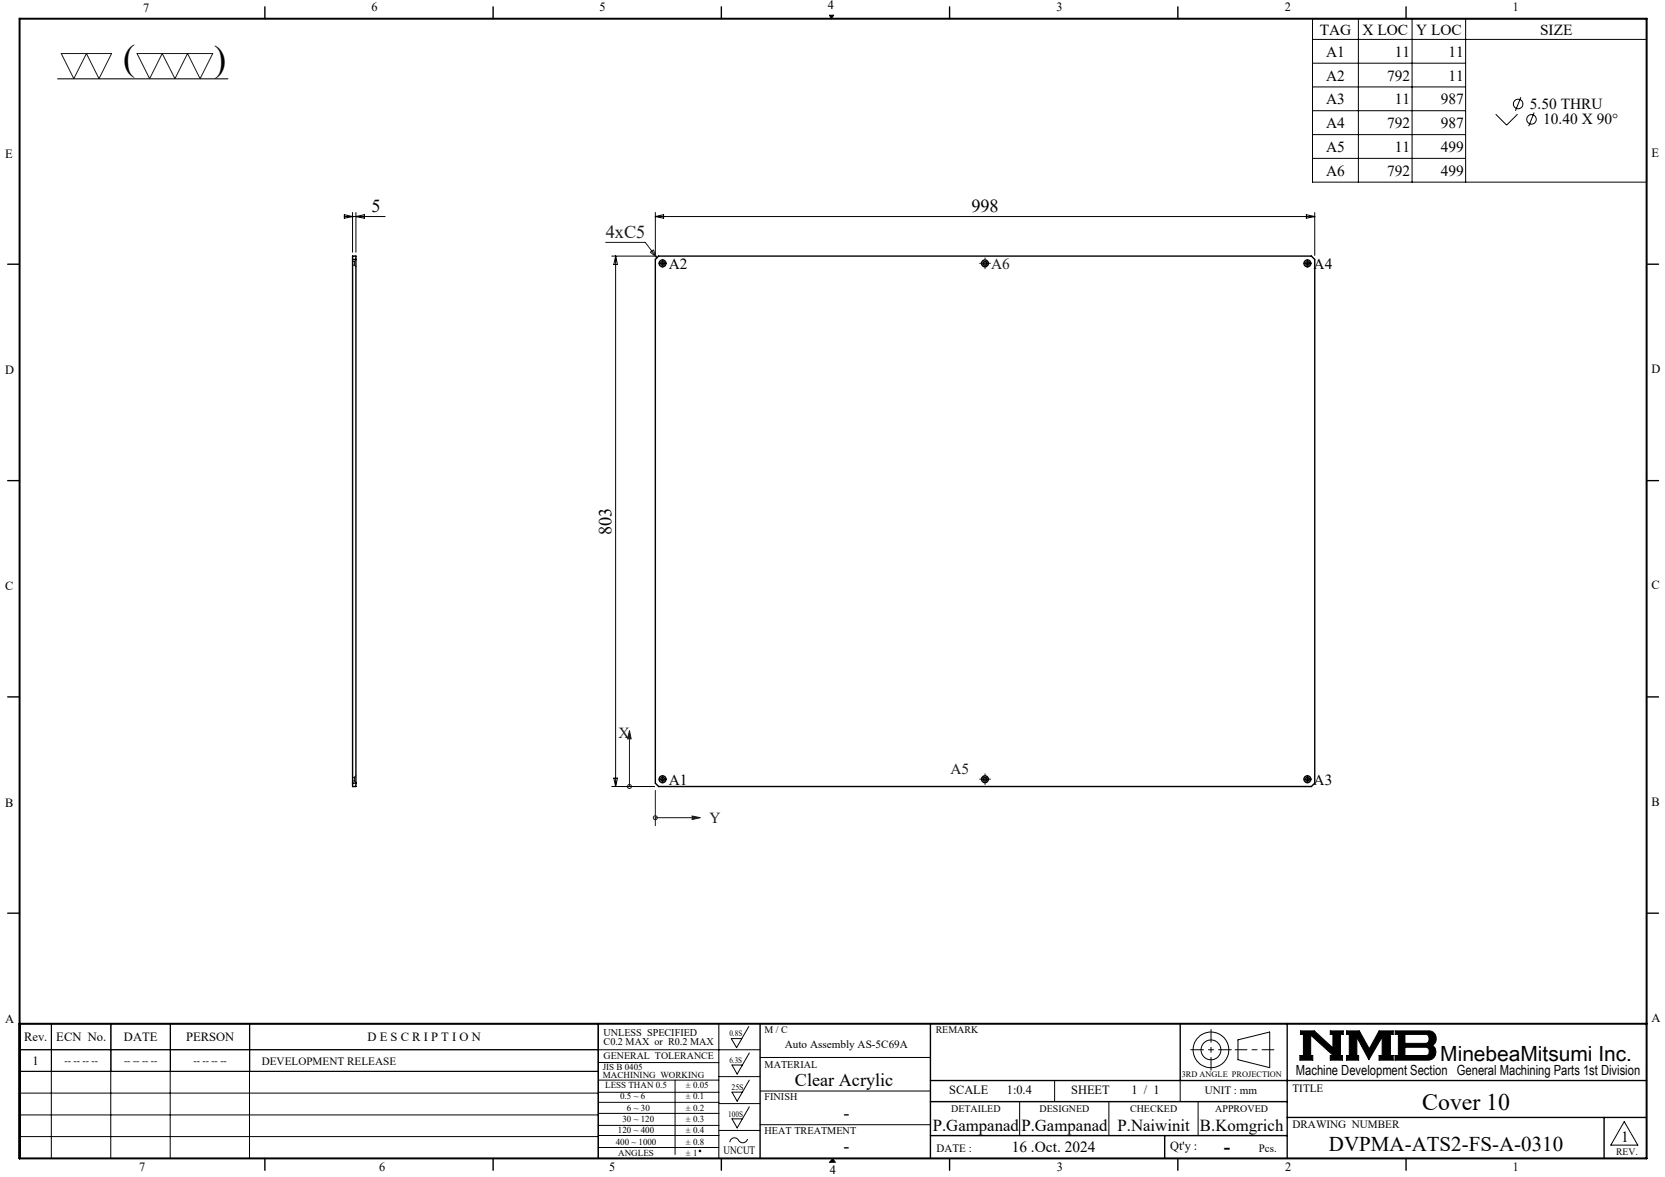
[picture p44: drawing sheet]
<svg xmlns="http://www.w3.org/2000/svg" width="420mm" height="297mm" viewBox="0 0 420 297" stroke-linecap="round" stroke-linejoin="round" font-family="sans-serif">
<defs><g id="words">
<g font-size="9.2">
<text x="31.1" y="17.7">(</text>
<text x="54" y="17.8">)</text>
</g>
<text font-size="6" x="358.8" y="280">Cover 10</text>
<g font-size="5.3">
<text x="363.3" y="267.7">MinebeaMitsumi Inc.</text>
<text x="335.2" y="290.4">DVPMA-ATS2-FS-A-0310</text>
</g>
<text font-size="4.9" x="308.8" y="290.9">-</text>
<g font-size="4.6">
<text x="93.7" y="53.5">5</text>
<text x="245" y="53.5">998</text>
<text x="154.2" y="135" transform="rotate(-90 154.2 135)">803</text>
<text x="200.5" y="274.1">Clear Acrylic</text>
<text x="212.7" y="282.4">-</text>
<text x="212.8" y="290.6">-</text>
</g>
<text font-size="4.6" fill="#191924" x="152.8" y="60.1">4xC5</text>
<g font-size="4.2">
<text x="235.3" y="285.5">P.Gampanad</text>
<text x="257.6" y="285.5">P.Gampanad</text>
<text x="281.9" y="285.5">P.Naiwinit</text>
<text x="302.7" y="285.5">B.Komgrich</text>
</g>
<g font-size="3.9">
<text x="332.9" y="8.7">TAG</text>
<text x="343.7" y="8.7">X LOC</text>
<text x="357.2" y="8.7">Y LOC</text>
<text x="388.5" y="8.7">SIZE</text>
<text x="334.5" y="14.4">A1</text>
<text x="351.8" y="14.4">11</text>
<text x="365.4" y="14.4">11</text>
<text x="334.5" y="20.3">A2</text>
<text x="349.9" y="20.3">792</text>
<text x="365.4" y="20.3">11</text>
<text x="334.5" y="26.3">A3</text>
<text x="351.8" y="26.3">11</text>
<text x="363.4" y="26.3">987</text>
<text x="385.9" y="27.4">5.50 THRU</text>
<text x="334.5" y="32.3">A4</text>
<text x="349.9" y="32.3">792</text>
<text x="363.4" y="32.3">987</text>
<text x="389.3" y="31.3">10.40 X 90°</text>
<text x="334.5" y="38.3">A5</text>
<text x="351.8" y="38.3">11</text>
<text x="363.4" y="38.3">499</text>
<text x="334.5" y="44.3">A6</text>
<text x="349.9" y="44.3">792</text>
<text x="363.4" y="44.3">499</text>
<text x="168.7" y="67.8">A2</text>
<text x="331.4" y="67.8">A4</text>
<text x="168.7" y="198">A1</text>
<text x="331.4" y="198">A3</text>
<text x="255.2" y="290.6">16 .Oct. 2024</text>
<text x="408.9" y="288.2">1</text>
</g>
<g font-size="3.9" fill="#191924">
<text x="250" y="67.8">A6</text>
<text x="156" y="186.2">X</text>
<text x="239.8" y="195.4">A5</text>
<text x="179" y="207.6">Y</text>
</g>
<text font-size="3.5" x="326.9" y="271.4">Machine Development Section General Machining Parts 1st Division</text>
<g font-size="3.2">
<text x="36.1" y="2.9">7</text>
<text x="93.7" y="2.8">6</text>
<text x="151.3" y="2.8">5</text>
<text x="208.8" y="2.2">4</text>
<text x="266.5" y="2.8">3</text>
<text x="324.1" y="2.8">2</text>
<text x="381.6" y="2.8">1</text>
<text x="1.3" y="39.8">E</text>
<text x="416.6" y="39.5">E</text>
<text x="1.3" y="94.3">D</text>
<text x="416.6" y="94.1">D</text>
<text x="1.3" y="148.9">C</text>
<text x="416.6" y="148.7">C</text>
<text x="1.3" y="203.6">B</text>
<text x="416.6" y="203.3">B</text>
<text x="416.6" y="258">A</text>
<text x="1.3" y="258.1">A</text>
<text x="6.1" y="262.7">Rev.</text>
<text x="14.2" y="262.7">ECN No.</text>
<text x="31.3" y="262.7">DATE</text>
<text x="46.9" y="262.7">PERSON</text>
<text x="92.7" y="262.7">D E S C R I P T I O N</text>
<text x="8.2" y="268.7">1</text>
<text x="239.4" y="276.2">SCALE</text>
<text x="254" y="276.2">1:0.4</text>
<text x="270.2" y="276.2">SHEET</text>
<text x="285.4" y="276.2">1 / 1</text>
<text x="295.2" y="290.1">Qt'y :</text>
<text x="35.1" y="295.5">7</text>
<text x="95.7" y="295.6">6</text>
<text x="153.6" y="295.6">5</text>
<text x="209.3" y="296.3">4</text>
<text x="266.6" y="295.6">3</text>
<text x="324.2" y="295.6">2</text>
<text x="381.6" y="295.6">1</text>
</g>
<g font-size="2.8">
<text x="66" y="268.6">DEVELOPMENT RELEASE</text>
<text x="198" y="264.5">Auto Assembly AS-5C69A</text>
<text x="326" y="275.4">TITLE</text>
<text x="303.9" y="276.2">UNIT : mm</text>
<text x="326" y="284.7">DRAWING NUMBER</text>
<text x="182.5" y="291.2">UNCUT</text>
<text x="236.3" y="290.7">DATE :</text>
<text x="317.6" y="290.6">Pcs.</text>
</g>
<g font-size="2.6">
<text x="152.2" y="261.3">UNLESS SPECIFIED</text>
<text x="152.2" y="263.7">C0.2 MAX or R0.2 MAX</text>
<text x="192.9" y="269.4">MATERIAL</text>
<text x="192.9" y="277.7">FINISH</text>
<text x="192.9" y="286.3">HEAT TREATMENT</text>
</g>
<g font-size="2.5">
<text x="192.9" y="260.7">M / C</text>
<text x="236" y="260.7">REMARK</text>
<text x="16.3" y="268.5">-- -- -- --</text>
<text x="31.3" y="268.5">-- -- -- --</text>
<text x="48.8" y="268.5">-- -- -- --</text>
<text x="152.3" y="267.3">GENERAL TOLERANCE</text>
<text x="239.9" y="280.5">DETAILED</text>
<text x="262.2" y="280.5">DESIGNED</text>
<text x="285.1" y="280.5">CHECKED</text>
<text x="306.6" y="280.5">APPROVED</text>
<text x="407.7" y="291.5">REV.</text>
</g>
<g font-size="2.3">
<text x="152.1" y="270">JIS B 0405</text>
<text x="152.1" y="272.1">MACHINING WORKING</text>
<text x="152.7" y="274.6">LESS THAN 0.5</text>
<text x="173" y="274.6">± 0.05</text>
<text x="156.4" y="277.4">0.5 ~ 6</text>
<text x="158.1" y="280.3">6 ~ 30</text>
<text x="173" y="277.4">± 0.1</text>
<text x="173" y="280.3">± 0.2</text>
<text x="155.9" y="286">120 ~ 400</text>
<text x="157" y="283.2">30 ~ 120</text>
<text x="173" y="283.2">± 0.3</text>
<text x="173" y="286">± 0.4</text>
<text x="155.3" y="288.9">400 ~ 1000</text>
<text x="155.9" y="291.7">ANGLES</text>
<text x="173" y="288.9">± 0.8</text>
<text x="173" y="291.7">± 1</text>
</g>
<g font-size="2.1">
<text x="184" y="261.5">0.8S</text>
<text x="184" y="268.1">6.3S</text>
<text x="184.5" y="275">25S</text>
<text x="298.1" y="271.8">3RD ANGLE PROJECTION</text>
<text x="183.7" y="281.9">100S</text>
</g>
</g></defs>
<g fill="none" stroke="#000" stroke-width=".25">
<path d="M14.5 19.9h43M209.2 3.8h1.1l-.6 .9zM331.1 4.7h84.3v41.3h-84.3zM331.1 15.9h38.6M331.1 9.9h84.3M342.7 4.7v41.3M356.2 4.7v41.3M369.7 4.7v41.3M331.1 21.9h38.6M331.1 27.9h38.6M331.1 34h38.6M331.1 40h38.6"/>
<path d="M377.3 28.8l2.7 2.8 2.8-2.8M383.6 24.5l-1.3 3.5M387 28.4l-1.4 3.5M86.9 54.6h10.3M86.9 54.2l2 .4-2 .5zM88.9 53.6v10M89.8 53.6v10M89.8 54.6l2.1-.4v.9zM165.3 54.6h166.3M165.3 53.6v10.8M165.3 54.6l2.1-.4v.9zM329.5 54.2l2.1 .4-2.1 .5z"/>
<path d="M331.6 53.6v10.8M154.3 64.6h10.8M155.3 64.6v133.9M155.3 64.6l.5 2.1h-1zM166.6 66.5h1M167.1 66v1M329.3 66.5h1M329.8 66v1M154.3 198.5h10.8M154.8 196.4h1l-.5 2.1zM166.6 196.6h1M167.1 196.1v1"/>
<path d="M329.3 196.6h1M329.8 196.1v1M12.9 258.3v34M13 258.3v12M27.9 258.3v34M28 258.3v12M42.9 258.3v34M43 258.3v12M62.9 258.3v34M63 258.3v12M150.9 258.3v34M181.3 258.3v34"/>
<path d="M188.9 259l-3.1 5.4-1.3-2.3h2.6M4.9 264.9h186.8M4.9 275.8h146M5 270.3v-12h146v12l-146.1 .1M5 264.9h146M150.9 278.2h30.4M150.9 275.6h30.4M150.9 272.6h30.4M150.9 268.1h30.4M170.3 272.6v18.7M181.3 271.7h10.4M181.3 278.5h10.4"/>
<path d="M189 279.3l-3.1 5.3-1.3-2.3h2.7M189 265.7l-3.1 5.3-1.3-2.3h2.7M189 272.6l-3.1 5.3-1.3-2.3h2.7M191.7 266.8h43M191.7 275.3h43M257.2 278v8.6M266 272.7v5.3M279.7 278v8.6M297.7 272.7v5.3M302.2 278v8.6M312.3 262.4l8-2v9l-8-2zM328 260.1h3.5l4.7 4.3v-3.4h-.6v-.9h3.2v.9h-.7v5.3h.5v1.2h-3v-1.2h.7l-5.7-5.1v5.1h.6v1.2h-3.3v-1.2h.9v-5.3h-.8z"/>
<path d="M339.7 260.1h3.2l2.5 4.6 2.5-4.6h3.5v.9h-.7v5.3h.7v1.2h-3.5v-1.2h.8v-4.6l-3.4 5.7-3-5.7v4.6h.4v1.2h-3v-1.2h.7v-5.3h-.7zM351.9 260.1h8.4a1.97 1.97 0 0 1 1.9 1.5 1.97 1.97 0 0 1-.9 2.2 2.03 2.03 0 0 1 .8 2.2 2.03 2.03 0 0 1-1.8 1.5h-8.4v-1.2h.8v-5.3h-.8zM354.4 261h5.4l.6 .5v1.2l-.4 .5-.3 .1h-5.3zM354.4 264.3h5.4l.6 .4 .1 1a.79 .79 0 0 1-.8 .6h-5.3zM4.9 281.3h146M4.9 286.8h146M150.9 280.9h30.4M150.9 286.5h30.4M150.9 284h30.4M150.9 289.6h30.4M181.3 285.3h10.4M188.6 287.4a1.29 1.29 0 0 1-1.2 1 1.29 1.29 0 0 1-1.3-.9 1.14 1.14 0 0 0-1.3-.3 1.14 1.14 0 0 0-.7 1.1"/>
<path d="M191.7 283.8h43M210 292.3l.7 1M409.7 283l3.4 6h-6.8z"/>
<circle cx="383" cy="26.2" r="1.21"/>
<circle cx="386.3" cy="30.1" r="1.2"/>
<circle cx="305.5" cy="264.9" r="2.51"/>
<circle cx="305.5" cy="264.9" r="4.5"/>
</g>
<path d="M311.6 264.9h9.7" fill="none" stroke="#000" stroke-width=".25" stroke-dasharray="15.2 1.3 1.3 1.3" stroke-dashoffset="12.3"/>
<path d="M305.5 259.8v10.2M300.4 264.9h10.2" fill="none" stroke="#000" stroke-width=".25" stroke-dasharray="15.2 1.3 1.3 1.3" stroke-dashoffset="12"/>
<g fill="none" stroke="#000" stroke-width=".35">
<path d="M66.8 1.7v3M124.4 1.7v3M182 1.7v3M239.5 1.7v3M297.1 1.7v3M354.7 1.7v3M1.9 66.7h3M415.4 66.7h3M1.9 121.3h3M415.4 121.3h3M1.9 175.9h3M415.4 175.9h3"/>
<path d="M1.9 230.4h3M415.4 230.4h3M150.9 258.3v34M191.7 258.3v34M234.7 258.3v34M297.7 258.3v14.4M324.7 258.3v34M234.7 272.7h180.7M234.7 278h90M66.8 292.3v3M124.4 292.3v3M182 292.3v3"/>
<path d="M234.7 286.6h90M239.5 292.3v3M293.8 286.6v5.7M297.1 292.3v3M324.7 282h90.7M354.7 292.3v3M404.6 282v10.3"/>
</g>
<path d="M4.9 4.7h410.5v287.6h-410.5zM4.9 258.3h410.5" fill="none" stroke="#000" stroke-width=".5"/>
<path d="M210 292.3l-.7 1h1.4" fill="none" stroke="#00f" stroke-width=".25"/>
<g fill="#000">
<path d="M210 292.3l.7 1h-1.4z"/>
<path d="M209.2 3.8l.5 .9 .6-.9zM328 260.1v.9h.8v5.3h-.9v1.2h3.3v-1.2h-.6v-5.1l5.7 5.1h-.7v1.2h3v-1.2h-.5v-5.3h.7v-.9h-3.2v.9h.6v3.4l-4.7-4.3zM351.9 260.1v.9h.8v5.3h-.8v1.2h8.6l.7-.2 .6-.5 .4-.8v-.8l-.3-.8-.6-.6 .8-.8 .2-1.3-.5-.9-.5-.5-.6-.2zM354.4 264.3h5.4l.6 .4 .1 1-.6 .6h-5.5zM354.4 261l5.5 .1 .5 .5v1.1l-.3 .5-.3 .1h-5.4zM339.7 260.1v.9h.7v5.3h-.7v1.2h3v-1.2h-.4v-4.6l3 5.7 3.4-5.7v4.6h-.8v1.2h3.5v-1.2h-.7v-5.3h.7v-.9h-3.5l-2.5 4.6-2.5-4.6z" fill-rule="evenodd"/>
</g>
<g fill="none" stroke="#191924" stroke-width=".25">
<path d="M15.5 13.5h12.7l-3.2 6.4-3.2-6.4-3.2 6.4zM34.6 13.5h19.1l-3.2 6.4-3.2-6.4-3.2 6.4-3.2-6.4-3.2 6.4zM152.8 61.2h10l2.9 3.8M164.1 63.6l.7-.5 .9 1.9zM248 66.5h1M248.5 66v1M156.8 198.5h7.5M158.8 184.4l.4 2h-.9zM158.8 186.4v12.1M165.3 199.5v8.8M248 196.6h1M248.5 196.1v1"/>
<path d="M165.3 206.3h9.3M174.6 205.9l2.1 .4-2.1 .5z"/>
<circle cx="158.8" cy="198.5" r=".49"/>
<circle cx="165.3" cy="206.3" r=".5"/>
</g>
<g fill="none" stroke="#000" stroke-width=".25" stroke-dasharray="15.2 1.3 1.3 1.3">
<path d="M166.6 66.4h-.4M167.1 65.9v-.4M167.1 66.9v.5M167.6 66.4h.5M329.3 66.4h-.4M329.8 65.9v-.4M329.8 66.9v.5M330.3 66.4h.5M166.6 196.6h-.4M167.1 196.1v-.4M167.1 197.1v.5M167.6 196.6h.5"/>
<path d="M329.3 196.6h-.4M329.8 196.1v-.4M329.8 197.1v.5M330.3 196.6h.5"/>
</g>
<path d="M247.5 66.4h-.4M248.5 65.4v-.3M248.5 67.4v.4M249.5 66.4h.3M247.5 196.6h-.4M248.5 195.6v-.4M248.5 197.6v.4M249.5 196.6h.3" fill="none" stroke="#191924" stroke-width=".25" stroke-dasharray="15.2 1.3 1.3 1.3"/>
<path d="M158.8 184.4l.4 2h-.9zM174.6 205.9l2.1 .4-2.1 .5z" fill="#191924"/>
<g fill="none" stroke="#000" stroke-width=".35">
<path d="M88.9 64.6h.9v133.9h-.9zM88.9 65.5h.9M166.1 64.6h164.7l.8 .9v132.1l-.8 .9h-164.7l-.8-.9v-132.1zM88.9 197.6h.9"/>
<circle cx="167.1" cy="66.5" r=".86"/>
<circle cx="167.2" cy="66.5" r=".45"/>
<circle cx="248.5" cy="66.5" r=".45"/>
<circle cx="248.5" cy="66.5" r=".86"/>
<circle cx="329.8" cy="66.5" r=".86"/>
<circle cx="329.8" cy="66.5" r=".45"/>
<circle cx="167.1" cy="196.6" r=".86"/>
<circle cx="167.1" cy="196.6" r=".46"/>
<circle cx="248.5" cy="196.6" r=".46"/>
<circle cx="248.5" cy="196.6" r=".86"/>
<circle cx="329.8" cy="196.6" r=".86"/>
<circle cx="329.8" cy="196.6" r=".46"/>
</g>
<path d="M89.4 66v.9M89.4 196.2v.9" fill="none" stroke="#000" stroke-width=".25" stroke-dasharray="1.3 .6" stroke-dashoffset=".5"/>
<path d="M89 66.9h.4M89.4 66.9l.4 .4M89.4 66h-.4M89.8 65.6l-.4 .4M89 197.1h.4M89.4 197.1l.4 .4M89.4 196.2h-.4M89.8 195.7l-.4 .5" fill="none" stroke="#000" stroke-width=".25" stroke-dasharray="1.3 .6"/>
<circle cx="176.6" cy="290.4" r=".2" fill="none" stroke="#000" stroke-width=".25"/>
<use href="#words"/>
</svg>
